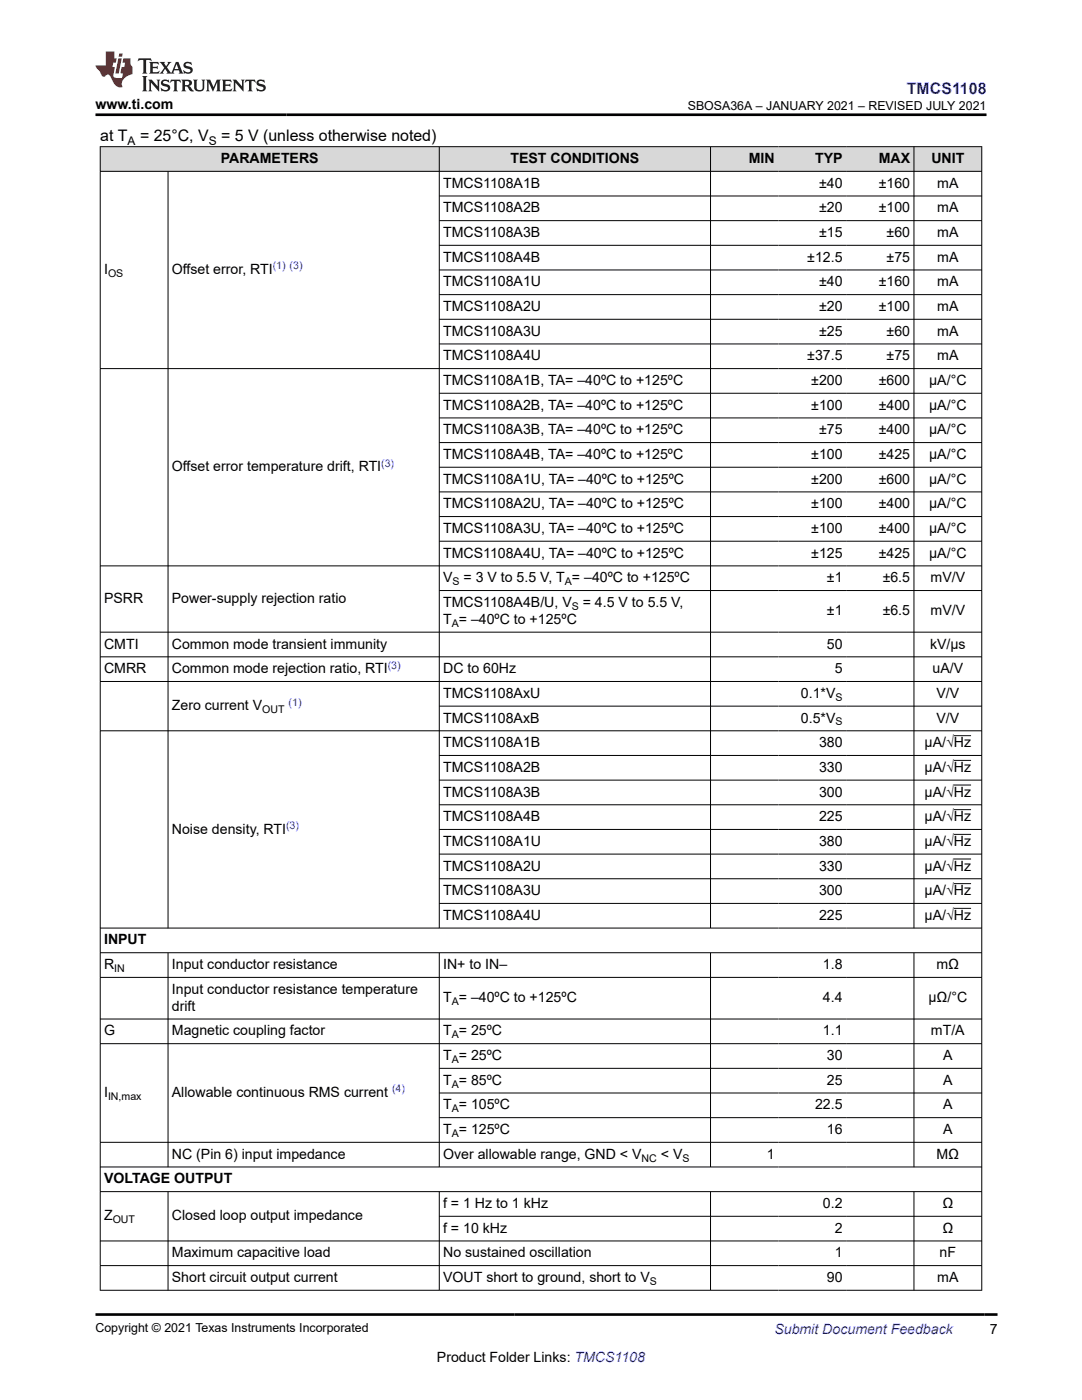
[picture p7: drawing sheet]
<svg xmlns="http://www.w3.org/2000/svg" width="216mm" height="279mm" viewBox="0 0 216 279" stroke-linecap="round" stroke-linejoin="round" font-family="sans-serif">
<defs><g id="words">
<text font-size="3.2" fill="#00f" x="181" y="18.7">TMCS1108</text>
<g font-size="3.2">
<text x="20" y="28.2">at T</text>
<text x="27.9" y="28.2">= 25°C, V</text>
<text x="44.1" y="28.2">= 5 V (unless otherwise noted)</text>
</g>
<g font-size="2.8">
<text x="19.1" y="21.8">www.ti.com</text>
<text x="44.1" y="32.5">PARAMETERS</text>
<text x="101.9" y="32.5">TEST CONDITIONS</text>
<text x="149.4" y="32.5">MIN</text>
<text x="162.6" y="32.5">TYP</text>
<text x="175.3" y="32.5">MAX</text>
<text x="185.8" y="32.5">UNIT</text>
<text x="88.4" y="37.5">TMCS1108A1B</text>
<text x="163.4" y="37.5">±40</text>
<text x="175.3" y="37.5">±160</text>
<text x="187" y="37.5">mA</text>
<text x="88.4" y="42.4">TMCS1108A2B</text>
<text x="88.4" y="47.3">TMCS1108A3B</text>
<text x="163.4" y="42.4">±20</text>
<text x="163.4" y="47.3">±15</text>
<text x="175.3" y="42.4">±100</text>
<text x="176.9" y="47.3">±60</text>
<text x="187" y="42.4">mA</text>
<text x="187" y="47.3">mA</text>
<text x="88.4" y="52.2">TMCS1108A4B</text>
<text x="161.1" y="52.2">±12.5</text>
<text x="176.9" y="52.2">±75</text>
<text x="187" y="52.2">mA</text>
<text x="20.8" y="54.7">I</text>
<text x="34.3" y="54.7">Offset error, RTI</text>
<text x="88.4" y="57.2">TMCS1108A1U</text>
<text x="163.4" y="57.2">±40</text>
<text x="175.3" y="57.2">±160</text>
<text x="187" y="57.2">mA</text>
<text x="88.4" y="62.1">TMCS1108A2U</text>
<text x="163.4" y="62.1">±20</text>
<text x="175.3" y="62.1">±100</text>
<text x="187" y="62.1">mA</text>
<text x="88.4" y="67">TMCS1108A3U</text>
<text x="88.4" y="71.9">TMCS1108A4U</text>
<text x="161.1" y="71.9">±37.5</text>
<text x="163.4" y="67">±25</text>
<text x="176.9" y="67">±60</text>
<text x="176.9" y="71.9">±75</text>
<text x="187" y="67">mA</text>
<text x="187" y="71.9">mA</text>
<text x="88.4" y="76.8">TMCS1108A1B, TA= –40ºC to +125ºC</text>
<text x="161.9" y="76.8">±200</text>
<text x="175.3" y="76.8">±600</text>
<text x="185.4" y="76.8">µA/°C</text>
<text x="88.4" y="81.8">TMCS1108A2B, TA= –40ºC to +125ºC</text>
<text x="161.9" y="81.8">±100</text>
<text x="175.3" y="81.8">±400</text>
<text x="185.4" y="81.8">µA/°C</text>
<text x="88.4" y="86.7">TMCS1108A3B, TA= –40ºC to +125ºC</text>
<text x="163.4" y="86.7">±75</text>
<text x="175.3" y="86.7">±400</text>
<text x="185.4" y="86.7">µA/°C</text>
<text x="34.3" y="94.1">Offset error temperature drift, RTI</text>
<text x="88.4" y="91.6">TMCS1108A4B, TA= –40ºC to +125ºC</text>
<text x="161.9" y="91.6">±100</text>
<text x="175.3" y="91.6">±425</text>
<text x="185.4" y="91.6">µA/°C</text>
<text x="88.4" y="96.5">TMCS1108A1U, TA= –40ºC to +125ºC</text>
<text x="88.4" y="101.4">TMCS1108A2U, TA= –40ºC to +125ºC</text>
<text x="161.9" y="96.5">±200</text>
<text x="161.9" y="101.4">±100</text>
<text x="175.3" y="96.5">±600</text>
<text x="175.3" y="101.4">±400</text>
<text x="185.4" y="96.5">µA/°C</text>
<text x="185.4" y="101.4">µA/°C</text>
<text x="88.4" y="106.4">TMCS1108A3U, TA= –40ºC to +125ºC</text>
<text x="161.9" y="106.4">±100</text>
<text x="175.3" y="106.4">±400</text>
<text x="185.4" y="106.4">µA/°C</text>
<text x="88.4" y="111.3">TMCS1108A4U, TA= –40ºC to +125ºC</text>
<text x="161.9" y="111.3">±125</text>
<text x="175.3" y="111.3">±425</text>
<text x="185.4" y="111.3">µA/°C</text>
<text x="88.4" y="116.2">V</text>
<text x="92.5" y="116.2">= 3 V to 5.5 V, T = –40ºC to +125ºC</text>
<text x="165" y="116.2">±1</text>
<text x="176.1" y="116.2">±6.5</text>
<text x="185.7" y="116.2">mV/V</text>
<text x="20.8" y="120.4">PSRR</text>
<text x="34.3" y="120.4">Power-supply rejection ratio</text>
<text x="88.4" y="121.1">TMCS1108A4B/U, V</text>
<text x="88.4" y="124.5">T = –40ºC to +125ºC</text>
<text x="116.3" y="121.1">= 4.5 V to 5.5 V,</text>
<text x="165" y="122.8">±1</text>
<text x="176.1" y="122.8">±6.5</text>
<text x="185.7" y="122.8">mV/V</text>
<text x="20.8" y="129.4">CMTI</text>
<text x="34.3" y="129.4">Common mode transient immunity</text>
<text x="165" y="129.4">50</text>
<text x="185.6" y="129.4">kV/µs</text>
<text x="20.8" y="134.4">CMRR</text>
<text x="34.3" y="134.4">Common mode rejection ratio, RTI</text>
<text x="88.4" y="134.4">DC to 60Hz</text>
<text x="166.6" y="134.4">5</text>
<text x="186.1" y="134.4">uA/V</text>
<text x="34.3" y="141.7">Zero current V</text>
<text x="88.4" y="139.3">TMCS1108AxU</text>
<text x="159.8" y="139.3">0.1*V</text>
<text x="186.9" y="139.3">V/V</text>
<text x="88.4" y="144.2">TMCS1108AxB</text>
<text x="88.4" y="149.1">TMCS1108A1B</text>
<text x="159.8" y="144.2">0.5*V</text>
<text x="163.4" y="149.1">380</text>
<text x="184.5" y="149.1">μA/√Hz</text>
<text x="186.9" y="144.2">V/V</text>
<text x="88.4" y="154">TMCS1108A2B</text>
<text x="163.4" y="154">330</text>
<text x="184.5" y="154">μA/√Hz</text>
<text x="88.4" y="159">TMCS1108A3B</text>
<text x="163.4" y="159">300</text>
<text x="184.5" y="159">μA/√Hz</text>
<text x="34.3" y="166.3">Noise density, RTI</text>
<text x="88.4" y="163.9">TMCS1108A4B</text>
<text x="163.4" y="163.9">225</text>
<text x="184.5" y="163.9">μA/√Hz</text>
<text x="88.4" y="168.8">TMCS1108A1U</text>
<text x="88.4" y="173.7">TMCS1108A2U</text>
<text x="163.4" y="168.8">380</text>
<text x="163.4" y="173.7">330</text>
<text x="184.5" y="168.8">μA/√Hz</text>
<text x="184.5" y="173.7">μA/√Hz</text>
<text x="88.4" y="178.6">TMCS1108A3U</text>
<text x="163.4" y="178.6">300</text>
<text x="184.5" y="178.6">μA/√Hz</text>
<text x="88.4" y="183.6">TMCS1108A4U</text>
<text x="163.4" y="183.6">225</text>
<text x="184.5" y="183.6">μA/√Hz</text>
<text x="20.8" y="188.5">INPUT</text>
<text x="20.8" y="193.4">R</text>
<text x="34.3" y="193.4">Input conductor resistance</text>
<text x="88.4" y="193.4">IN+ to IN–</text>
<text x="164.2" y="193.4">1.8</text>
<text x="186.9" y="193.4">mΩ</text>
<text x="34.3" y="198.3">Input conductor resistance temperature</text>
<text x="34.3" y="201.7">drift</text>
<text x="88.4" y="200">T = –40ºC to +125ºC</text>
<text x="164.2" y="200">4.4</text>
<text x="185.3" y="200">μΩ/°C</text>
<text x="20.8" y="206.6">G</text>
<text x="34.3" y="206.6">Magnetic coupling factor</text>
<text x="88.4" y="206.6">T = 25ºC</text>
<text x="164.2" y="206.6">1.1</text>
<text x="185.8" y="206.6">mT/A</text>
<text x="88.4" y="211.6">T = 25ºC</text>
<text x="165" y="211.6">30</text>
<text x="188.2" y="211.6">A</text>
<text x="20.8" y="218.9">I</text>
<text x="34.3" y="218.9">Allowable continuous RMS current</text>
<text x="88.4" y="216.5">T = 85ºC</text>
<text x="88.4" y="221.4">T = 105ºC</text>
<text x="162.6" y="221.4">22.5</text>
<text x="165" y="216.5">25</text>
<text x="188.2" y="216.5">A</text>
<text x="188.2" y="221.4">A</text>
<text x="88.4" y="226.3">T = 125ºC</text>
<text x="165" y="226.3">16</text>
<text x="188.2" y="226.3">A</text>
<text x="34.3" y="231.2">NC (Pin 6) input impedance</text>
<text x="88.4" y="231.2">Over allowable range, GND &lt; V</text>
<text x="131.9" y="231.2">&lt; V</text>
<text x="153" y="231.2">1</text>
<text x="186.9" y="231.2">MΩ</text>
<text x="20.8" y="236.2">VOLTAGE OUTPUT</text>
<text x="20.8" y="243.6">Z</text>
<text x="34.3" y="243.6">Closed loop output impedance</text>
<text x="88.4" y="241.1">f = 1 Hz to 1 kHz</text>
<text x="164.2" y="241.1">0.2</text>
<text x="188" y="241.1">Ω</text>
<text x="34.3" y="250.9">Maximum capacitive load</text>
<text x="88.4" y="246">f = 10 kHz</text>
<text x="88.4" y="250.9">No sustained oscillation</text>
<text x="166.6" y="246">2</text>
<text x="166.6" y="250.9">1</text>
<text x="187.5" y="250.9">nF</text>
<text x="188" y="246">Ω</text>
<text x="34.3" y="255.9">Short circuit output current</text>
<text x="88.4" y="255.9">VOUT short to ground, short to V</text>
<text x="165" y="255.9">90</text>
<text x="187" y="255.9">mA</text>
<text x="197.5" y="266.1">7</text>
<text x="87.2" y="271.7">Product Folder Links: TMCS1108</text>
</g>
<text font-size="2.8" fill="#00f" x="154.5" y="266.2">Submit Document Feedback</text>
<g font-size="2.5">
<text x="137.2" y="21.9">SBOSA36A – JANUARY 2021 – REVISED JULY 2021</text>
<text x="19.1" y="265.9">Copyright © 2021 Texas Instruments Incorporated</text>
</g>
<g font-size="2.4">
<text x="25.5" y="28.9">A</text>
<text x="41.7" y="28.9">S</text>
</g>
<g font-size="2.1" fill="#00f">
<text x="54.4" y="53.8">(1) (3)</text>
<text x="76.1" y="93.1">(3)</text>
<text x="77.4" y="133.4">(3)</text>
<text x="57.6" y="140.8">(1)</text>
<text x="57.1" y="165.4">(3)</text>
<text x="78.2" y="218">(4)</text>
</g>
<g font-size="2.1">
<text x="21.6" y="55.3">OS</text>
<text x="90.3" y="116.8">S</text>
<text x="112.7" y="116.8">A</text>
<text x="90.1" y="125.1">A</text>
<text x="114.1" y="121.7">S</text>
<text x="52.3" y="142.3">OUT</text>
<text x="166.7" y="139.8">S</text>
<text x="166.7" y="144.8">S</text>
<text x="22.8" y="194">IN</text>
<text x="90.1" y="200.6">A</text>
<text x="90.1" y="207.2">A</text>
<text x="90.1" y="212.1">A</text>
<text x="21.6" y="219.5">IN,max</text>
<text x="90.1" y="217">A</text>
<text x="90.1" y="222">A</text>
<text x="90.1" y="226.9">A</text>
<text x="128" y="231.8">NC</text>
<text x="136.2" y="231.8">S</text>
<text x="22.5" y="244.1">OUT</text>
<text x="129.7" y="256.4">S</text>
</g>
</g></defs>
<g fill="#d8d8d8">
<path d="M20 29.3h175.9v4.9h-175.9z" fill-rule="evenodd"/>
<path d="M20.1 29.3h67.5v4.8h-67.5z" fill-rule="evenodd"/>
<path d="M87.7 29.3h54v4.8h-54z" fill-rule="evenodd"/>
<path d="M141.8 29.3h13.5v4.8h-13.5z" fill-rule="evenodd"/>
<path d="M155.3 29.3h13.5v4.8h-13.5z" fill-rule="evenodd"/>
<path d="M168.8 29.3h13.5v4.8h-13.5z" fill-rule="evenodd"/>
<path d="M182.4 29.3h13.4v4.8h-13.4z" fill-rule="evenodd"/>
</g>
<g fill="none" stroke="#000" stroke-width=".2">
<path d="M19.9 29.3h176.1M19.9 34.2h176.1M20 29.2v228.4M33.5 34.2v151.1M87.7 29.2v156.1M87.7 39.1h108.3M141.8 29.2v156.1M182.4 29.2v156.1M195.9 29.2v228.4M87.7 44h108.3M87.7 49h108.3M87.7 53.9h108.3"/>
<path d="M87.7 58.8h108.3M19.9 73.6h176.1M87.7 63.7h108.3M87.7 68.6h108.3M87.7 78.5h108.3M87.7 83.4h108.3M87.7 88.3h108.3M87.7 93.2h108.3M87.7 98.2h108.3M87.7 103.1h108.3M87.7 108h108.3M87.7 117.9h108.3"/>
<path d="M196 112.9h-176.1M19.9 126.2h176.1M19.9 131.1h176.1M19.9 136h176.1M19.9 145.8h176.1M87.7 140.9h108.3M87.7 150.8h108.3M87.7 155.7h108.3M190.3 146.8h3.5M190.3 151.7h3.5M190.3 156.7h3.5M87.7 160.6h108.3"/>
<path d="M87.7 165.5h108.3M87.7 170.5h108.3M87.7 175.4h108.3M190.3 161.6h3.5M190.3 166.5h3.5M190.3 171.4h3.5M190.3 176.4h3.5M19.9 185.2h176.1M19.9 190.1h176.1M19.9 195.1h176.1M33.5 190.1v42.9M87.7 190.1v42.9"/>
<path d="M87.7 180.3h108.3M141.8 190.1v42.9M182.4 190.1v42.9M190.3 181.3h3.5M19.9 203.4h176.1M19.9 208.3h176.1M87.7 213.2h108.3M87.7 218.1h108.3M19.9 228h176.1M19.9 232.9h176.1M19.9 237.8h176.1M33.5 237.8v19.8"/>
<path d="M87.7 237.8v19.8M87.7 223.1h108.3M141.8 237.8v19.8M182.4 237.8v19.8M19.9 247.7h176.1M19.9 252.6h176.1M19.9 257.5h176.1M87.7 242.7h108.3"/>
</g>
<path d="M27.7 11.6l-.2 .6 .5-.2h.6v.1v2.2l-.2 .4h1l-.2-.4v-2.2v-.1h.5l.5 .2-.1-.6zM29.8 12.4l.2 .3v1.6l-.2 .4h1.9l.1-.6a1.08 1.08 0 0 1-1.3 .2v-.7h.6l.4 .2v-.7l-.4 .2h-.6v-.5l.2-.2a1 1 0 0 1 1 .3l-.1-.5zM31.8 12.4l1 1.1-1 1.2h.9l-.2-.2 .4-.8 .5 .8-.2 .2h1.6l-.2-.2 .1-.5h1l.1 .5-.1 .2h.9l-.2-.4-.8-1.9h-.5l-1 2.1-.8-1.1 .9-1h-.8l.2 .2-.5 .6-.3-.6 .1-.2zM35.2 12.8l.4 1h-.8zM36.8 12.5a.65 .65 0 0 0-.2 .7 .65 .65 0 0 0 .6 .5l.7 .1 .1 .3a.79 .79 0 0 1-.7 .4 .79 .79 0 0 1-.7-.5l.1 .7 .2-.1a.93 .93 0 0 0 1.1 0 .93 .93 0 0 0 .4-.9 1.46 1.46 0 0 0-1.2-.6l-.1-.3a1.09 1.09 0 0 1 1.2 .2l-.2-.6-.1 .1-.6-.2zM28.4 15.2l.2 .4v2.2l-.2 .4h1l-.2-.4v-2.2l.2-.4zM29.6 15.9l.2 .4v1.5l-.2 .4h.8l-.3-.4v-1.3l1.7 1.8v-2l.2-.4h-.8l.2 .2 .1 1.1-1.2-1.3zM32.3 16a.65 .65 0 0 0-.2 .8 .65 .65 0 0 0 .7 .4l.6 .2 .1 .2a.79 .79 0 0 1-.7 .4 .79 .79 0 0 1-.7-.5l.1 .7 .2-.1a.93 .93 0 0 0 1.1 .1 .93 .93 0 0 0 .4-1 1.46 1.46 0 0 0-1.2-.5l-.1-.4a1.09 1.09 0 0 1 1.2 .2l-.2-.6-.1 .1-.6-.1zM34.1 15.9l-.1 .6a.63 .63 0 0 1 .7-.3l.1 1.6-.3 .4h1l-.2-.4v-1.6a.66 .66 0 0 1 .8 .3l-.1-.6zM36.2 15.9l.2 .4v1.5l-.2 .4h.9l-.2-.2v-.7h.5l.1 .2a.79 .79 0 0 0 1.2 .6l-1-.9a.61 .61 0 0 0 .6-.6 .61 .61 0 0 0-.5-.7zM36.9 16.2h.2a.47 .47 0 0 1 .5 .1 .47 .47 0 0 1 .1 .5l-.2 .1-.6 .1zM38.5 15.9l.2 .2a2.27 2.27 0 0 0 .4 2 1.04 1.04 0 0 0 1.7-.7v-1.3l.2-.2h-.8l.2 .4v1.1a.6 .6 0 0 1-.6 .6 .6 .6 0 0 1-.6-.6v-1.1l.3-.4zM41.1 15.9l.2 .4v1.5l-.2 .4h.7l-.2-.4v-1.4l.9 1.9 .8-1.9v1.4l-.2 .4h1l-.3-.4v-1.5l.3-.4h-.8l-.7 1.5-.7-1.5zM44.3 15.9l.2 .4v1.5l-.2 .4h1.9l.1-.6a1.09 1.09 0 0 1-1.3 .2v-.7h.6l.4 .2v-.6l-.4 .2h-.6v-.6l.2-.1a1.01 1.01 0 0 1 1 .3l-.1-.6zM46.4 15.9l.3 .4v1.5l-.3 .4h.8l-.2-.4v-1.3l1.6 1.8v-2l.2-.4h-.7l.2 .2v1.1l-1.2-1.3zM49 15.9l-.1 .6a.63 .63 0 0 1 .8-.3v1.6l-.3 .4h1l-.2-.4v-1.6a.66 .66 0 0 1 .8 .3l-.1-.6zM51.4 16a.65 .65 0 0 0-.2 .8 .65 .65 0 0 0 .6 .4l.6 .2 .2 .2a.79 .79 0 0 1-.8 .4 .79 .79 0 0 1-.6-.5l.1 .7 .2-.1a.93 .93 0 0 0 1 .1 .93 .93 0 0 0 .5-1 1.46 1.46 0 0 0-1.3-.5l-.1-.4a1.09 1.09 0 0 1 1.3 .2l-.2-.6-.2 .1-.5-.1z" fill="#231f20"/>
<path d="M21.1 10.3v2.7h-2.1l.1 .4 .9 1a.95 .95 0 0 0 .9 .9 .59 .59 0 0 1 .6-.4 .59 .59 0 0 1 .5 .3l.4 .8a1.59 1.59 0 0 0 2.1 1.4 1.61 1.61 0 0 1 1-2.3l1-.3-.1-1.5a1.59 1.59 0 0 1-.4-1.7h-1.4l-.2 .9h.5l-.1 .9h-.5l-.2 .9v.3l.4 .1-.2 .9h-.6a.73 .73 0 0 1-1.1-.7l.3-1.5h-.5l.2-.9h.5l.2-.9h-.5v-1.3zM23.6 11.6l-.6 3.1h.7l.6-3.1zM23.8 10.7l-.1 .6h.7l.1-.6z" fill="#ed1c24"/>
<path d="M19.1 22.9h177.8M19.1 262.3h179.9" fill="none" stroke="#000" stroke-width=".53"/>
<use href="#words"/>
</svg>
